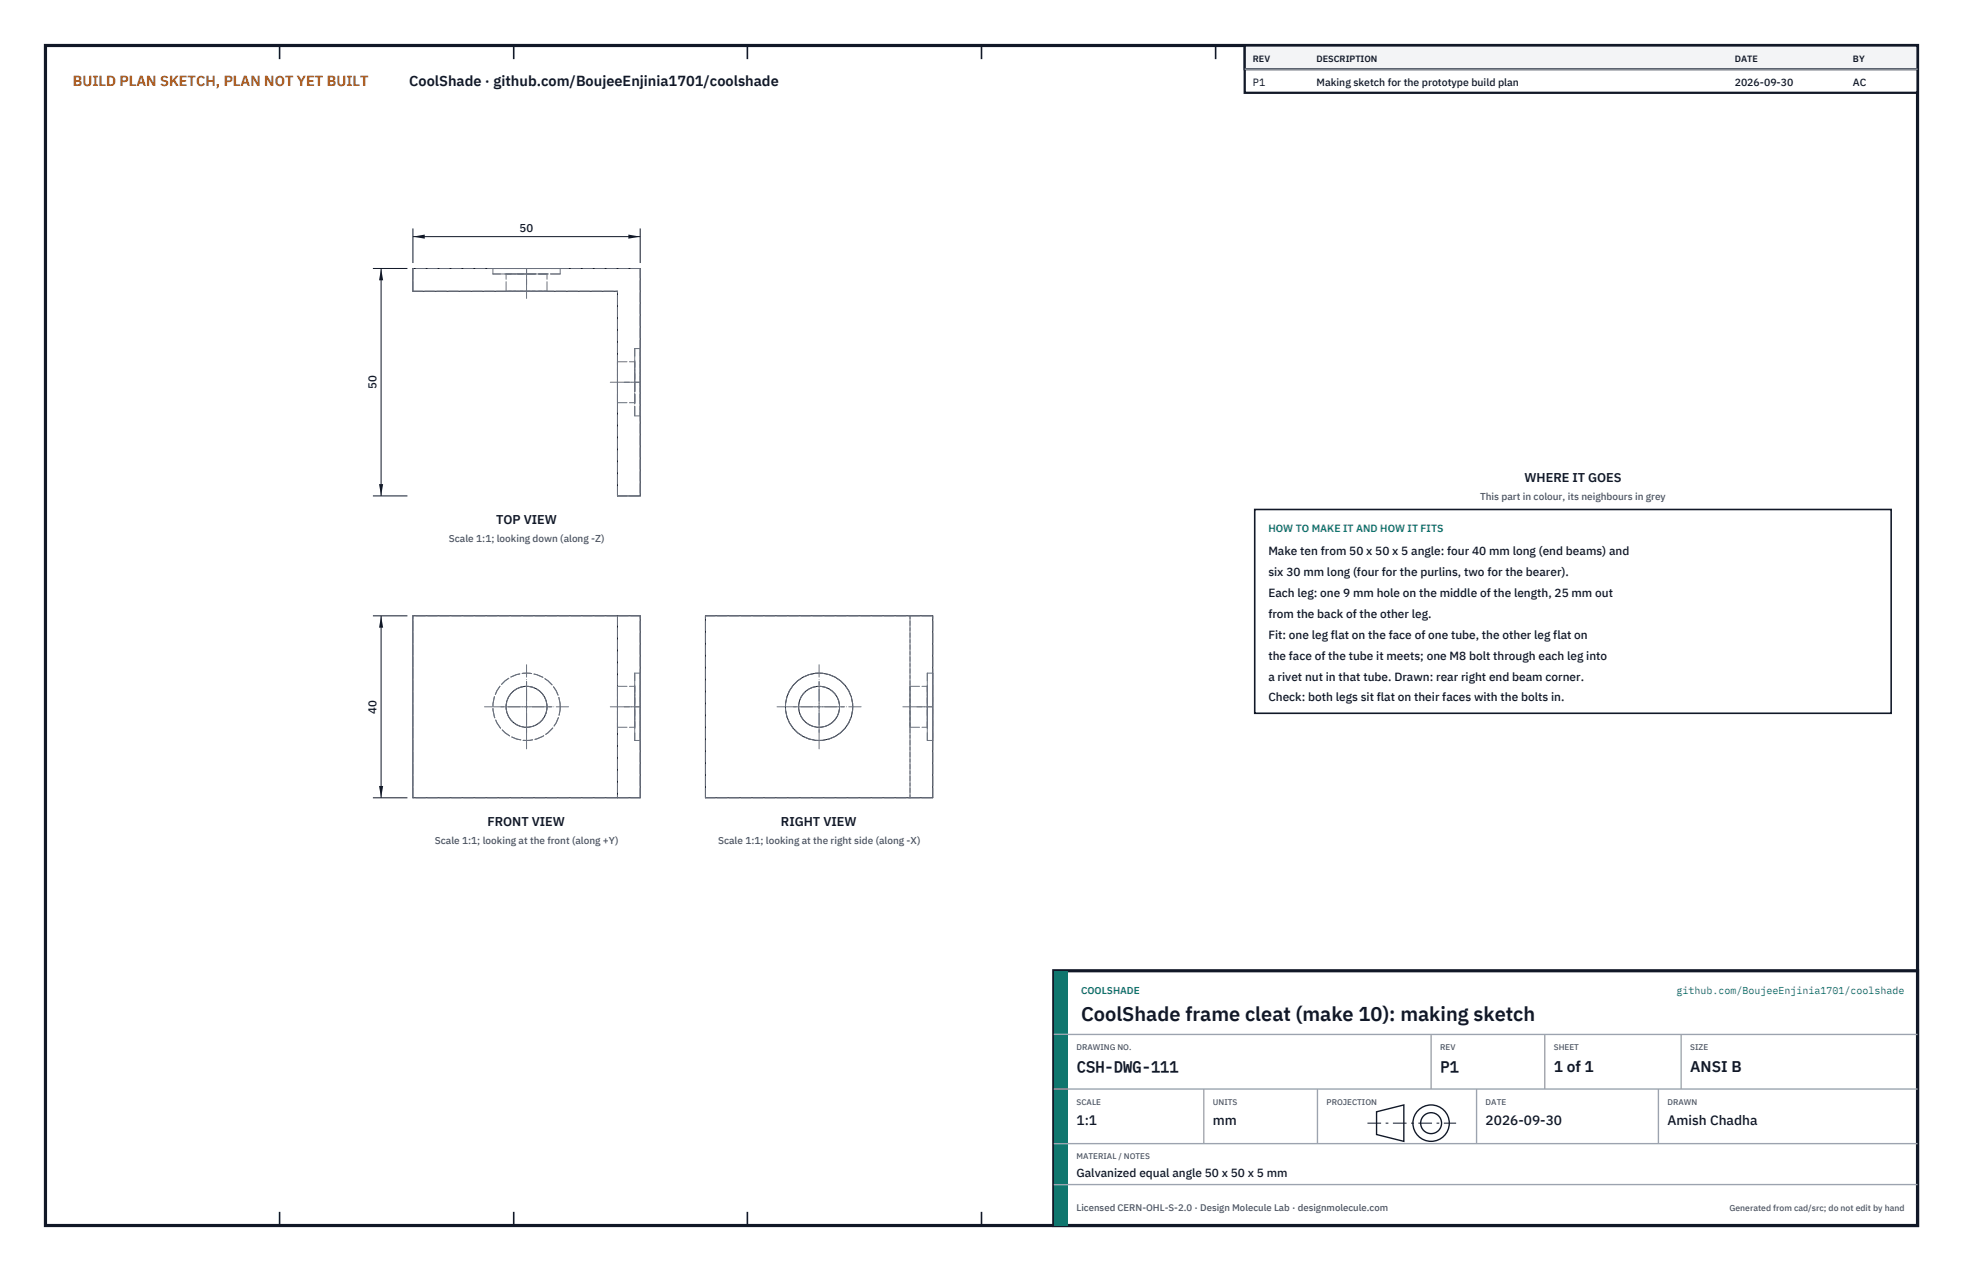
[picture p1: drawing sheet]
<svg xmlns="http://www.w3.org/2000/svg" width="432mm" height="279mm" viewBox="0 0 432 279" stroke-linecap="round" stroke-linejoin="round" font-family="sans-serif">
<defs><g id="words">
<text font-size="4.4" fill="#111827" x="237.8" y="224.4">CoolShade frame cleat (make 10): making sketch</text>
<g font-size="3.4" fill="#111827">
<text x="236.8" y="235.6">CSH-DWG-111</text>
<text x="316.8" y="235.6">P1</text>
<text x="341.8" y="235.6">1 of 1</text>
<text x="371.8" y="235.6">ANSI B</text>
</g>
<text font-size="3.2" fill="#b45309" x="16" y="19">BUILD PLAN SKETCH, PLAN NOT YET BUILT</text>
<text font-size="3.2" fill="#111827" x="90" y="19">CoolShade · github.com/BoujeeEnjinia1701/coolshade</text>
<g font-size="3" fill="#111827">
<text x="236.8" y="247.2">1:1</text>
<text x="266.8" y="247.2">mm</text>
<text x="326.8" y="247.2">2026-09-30</text>
<text x="366.8" y="247.2">Amish Chadha</text>
</g>
<g font-size="2.8" fill="#111827">
<text x="335.3" y="106">WHERE IT GOES</text>
<text x="109.1" y="115.2">TOP VIEW</text>
<text x="107.2" y="181.5">FRONT VIEW</text>
<text x="171.8" y="181.5">RIGHT VIEW</text>
</g>
<g font-size="2.6" fill="#111827">
<text x="279" y="122">Make ten from 50 x 50 x 5 angle: four 40 mm long (end beams) and</text>
<text x="279" y="126.6">six 30 mm long (four for the purlins, two for the bearer).</text>
<text x="279" y="131.2">Each leg: one 9 mm hole on the middle of the length, 25 mm out</text>
<text x="279" y="135.8">from the back of the other leg.</text>
<text x="279" y="140.4">Fit: one leg flat on the face of one tube, the other leg flat on</text>
<text x="279" y="145">the face of the tube it meets; one M8 bolt through each leg into</text>
<text x="279" y="149.6">a rivet nut in that tube. Drawn: rear right end beam corner.</text>
<text x="279" y="154.2">Check: both legs sit flat on their faces with the bolts in.</text>
<text x="236.8" y="258.8">Galvanized equal angle 50 x 50 x 5 mm</text>
</g>
<g font-size="2.5" fill="#111827">
<text x="114.3" y="51">50</text>
<text x="82.8" y="85.5" transform="rotate(-90 82.8 85.5)">50</text>
<text x="82.8" y="156.9" transform="rotate(-90 82.8 156.9)">40</text>
</g>
<g font-size="2.3" fill="#111827">
<text x="275.6" y="18.8">P1</text>
<text x="289.6" y="18.8">Making sketch for the prototype build plan</text>
<text x="381.6" y="18.8">2026-09-30</text>
<text x="407.6" y="18.8">AC</text>
</g>
<text font-size="2.3" fill="#0f766e" x="279" y="117">HOW TO MAKE IT AND HOW IT FITS</text>
<g font-size="2.2" fill="#4b5563">
<text x="325.6" y="110">This part in colour, its neighbours in grey</text>
<text x="98.7" y="119.2">Scale 1:1; looking down (along -Z)</text>
<text x="95.7" y="185.6">Scale 1:1; looking at the front (along +Y)</text>
<text x="158" y="185.6">Scale 1:1; looking at the right side (along -X)</text>
</g>
<g font-size="2.2" fill="#0f766e">
<text x="237.8" y="218.4">COOLSHADE</text>
<text x="368.8" y="218.4">github.com/BoujeeEnjinia1701/coolshade</text>
</g>
<text font-size="2.1" fill="#4b5563" x="236.8" y="266.2">Licensed CERN-OHL-S-2.0 · Design Molecule Lab · designmolecule.com</text>
<g font-size="2" fill="#111827">
<text x="275.6" y="13.6">REV</text>
<text x="289.6" y="13.6">DESCRIPTION</text>
<text x="381.6" y="13.6">DATE</text>
<text x="407.6" y="13.6">BY</text>
</g>
<text font-size="1.9" fill="#4b5563" x="380.4" y="266.2">Generated from cad/src; do not edit by hand</text>
<g font-size="1.8" fill="#4b5563">
<text x="236.8" y="230.8">DRAWING NO.</text>
<text x="316.8" y="230.8">REV</text>
<text x="341.8" y="230.8">SHEET</text>
<text x="371.8" y="230.8">SIZE</text>
<text x="236.8" y="242.8">SCALE</text>
<text x="266.8" y="242.8">UNITS</text>
<text x="291.8" y="242.8">PROJECTION</text>
<text x="326.8" y="242.8">DATE</text>
<text x="366.8" y="242.8">DRAWN</text>
<text x="236.8" y="254.8">MATERIAL / NOTES</text>
</g>
</g></defs>
<path d="M10 10h411.8v259.4h-411.8z" fill="none" stroke="#111827" stroke-width=".7" stroke-linecap="butt"/>
<g fill="none" stroke="#111827" stroke-width=".35">
<path d="M61.5 10v3M113 10v3M164.4 10v3M215.9 10v3M267.4 10v3M318.9 10v3M370.3 10v3M61.5 266.4v3M113 266.4v3M164.4 266.4v3M215.9 266.4v3M267.4 266.4v3"/>
<path d="M318.9 266.4v3M370.3 266.4v3"/>
</g>
<g fill="none" stroke="#111727" stroke-width=".22">
<path d="M90.8 59h50v50h-5v-45h-45zM90.8 135.4h50v40h-50zM135.8 135.4v40M155.2 135.4h50v40h-50z"/>
<circle cx="115.8" cy="155.4" r="4.5"/>
<circle cx="180.2" cy="155.4" r="4.5"/>
<circle cx="180.2" cy="155.4" r="7.4"/>
</g>
<g fill="none" stroke="#6a7180" stroke-width=".22" stroke-dasharray="2.1 .5">
<path d="M108.4 59h7.4M115.8 59h7.4M123.2 59h-14.8M140.8 59h-50M140.8 59v50M90.8 64v-5M90.8 64h45M108.4 60.2h7.4M108.4 60.2v-1.2M111.3 64h4.5M111.3 60.2h4.5M111.3 64v-3.8"/>
<path d="M115.8 64h4.5M115.8 60.2h4.5M115.8 60.2h7.4M120.3 64h-9M120.3 60.2h-9M120.3 64v-3.8M123.2 60.2h-14.8M123.2 60.2v-1.2M135.8 79.5v4.5M135.8 79.5h3.8M139.6 79.5v4.5M139.6 76.6v7.4"/>
<path d="M139.6 76.6h1.2M140.8 76.6v7.4M135.8 84v4.5M135.8 88.5v-9M135.8 88.5h3.8M139.6 84v4.5M139.6 88.5v-9M139.6 84v7.4M139.6 91.4v-14.8M139.6 91.4h1.2M140.8 84v7.4M140.8 91.4v-14.8"/>
<path d="M135.8 109v-45M135.8 109h5M135.8 135.4v40M140.8 135.4h-50M155.2 135.4h45M200.2 135.4h5M200.2 135.4v40M135.8 150.9v9M135.8 159.9v-9M135.8 150.9h3.8M135.8 159.9h3.8M139.6 150.9v9"/>
<path d="M139.6 159.9v-9M139.6 148h1.2M139.6 148v14.8M140.8 148v14.8M200.2 150.9v9M200.2 159.9v-9M200.2 150.9h3.8M200.2 159.9h3.8M204 150.9v9M204 159.9v-9M204 148h1.2M204 148v14.8"/>
<path d="M205.2 148v14.8M90.8 175.4v-40M139.6 162.8v-14.8M139.6 162.8h1.2M140.8 175.4h-50M140.8 175.4v-40M140.8 162.8v-14.8M155.2 175.4h45M155.2 175.4v-40M200.2 175.4v-40M200.2 175.4h5M204 162.8v-14.8"/>
<path d="M204 162.8h1.2M205.2 175.4v-40M205.2 162.8v-14.8"/>
<circle cx="115.8" cy="155.4" r="4.5"/>
<circle cx="115.8" cy="155.4" r="7.4"/>
<circle cx="180.2" cy="155.4" r="4.5"/>
<circle cx="180.2" cy="155.4" r="7.4"/>
</g>
<g fill="none" stroke="#6a7180" stroke-width=".22" stroke-dasharray="4.2 .5 0 .5">
<path d="M115.8 65.6v-6.6M115.8 62.5v-3.5M134.2 84h6.6M137.3 84h3.5M106.6 155.4h18.5M110.2 155.4h11.2M134.2 155.4h6.6M137.3 155.4h3.5M170.9 155.4h18.5M174.6 155.4h11.2M198.6 155.4h6.6M201.7 155.4h3.5"/>
<path d="M115.8 164.6v-18.5M115.8 161v-11.2M180.2 164.6v-18.5M180.2 161v-11.2"/>
</g>
<path d="M90.8 50.2v7.6M90.8 52h50M140.8 50.2v7.6" fill="none" stroke="#111827" stroke-width=".22"/>
<path d="M90.8 52l2.6-.4v.9zM138.2 51.6v.9l2.6-.5z" fill="#111827"/>
<path d="M82 59h7.6M83.8 59v50M82 109h7.6" fill="none" stroke="#111827" stroke-width=".22"/>
<path d="M83.8 59l-.4 2.6h.9zM83.4 106.4h.9l-.5 2.6z" fill="#111827"/>
<path d="M82 135.4h7.6M83.8 135.4v40M82 175.4h7.6" fill="none" stroke="#111827" stroke-width=".22"/>
<path d="M83.8 135.4l-.4 2.6h.9zM83.4 172.8h.9l-.5 2.6z" fill="#111827"/>
<path d="M276 112h140v44.8h-140z" fill="#fff" stroke="#111827" stroke-width=".35"/>
<path d="M273.8 10h148v10.4h-148z" fill="#fff" stroke="#111827" stroke-width=".5"/>
<path d="M273.8 10h148v5.2h-148z" fill="#f3f4f6" stroke="#111827" stroke-width=".5"/>
<path d="M273.8 15.2h148" fill="none" stroke="#9ca3af" stroke-width=".3"/>
<path d="M231.8 213.4h190v56h-190z" fill="#fff" stroke="#111827" stroke-width=".7" stroke-linecap="butt"/>
<path d="M231.8 213.4h3v56h-3z" fill="#0f766e"/>
<path d="M231.8 227.4h190M231.8 239.4h190M264.8 239.4v12M289.8 239.4v12M314.8 227.4v12M324.8 239.4v12M339.8 227.4v12M364.8 239.4v12M369.8 227.4v12M231.8 251.4h190M231.8 260.4h190" fill="none" stroke="#9ca3af" stroke-width=".3"/>
<g fill="none" stroke="#111827" stroke-width=".3">
<path d="M302.8 244.4l6-1.5v8l-6-1.5z"/>
<circle cx="314.8" cy="246.9" r="4"/>
<circle cx="314.8" cy="246.9" r="2.3"/>
</g>
<path d="M300.8 246.9h19.5" fill="none" stroke="#111827" stroke-width=".22" stroke-dasharray="3 1 .6 1" stroke-linecap="butt"/>
<use href="#words"/>
</svg>
